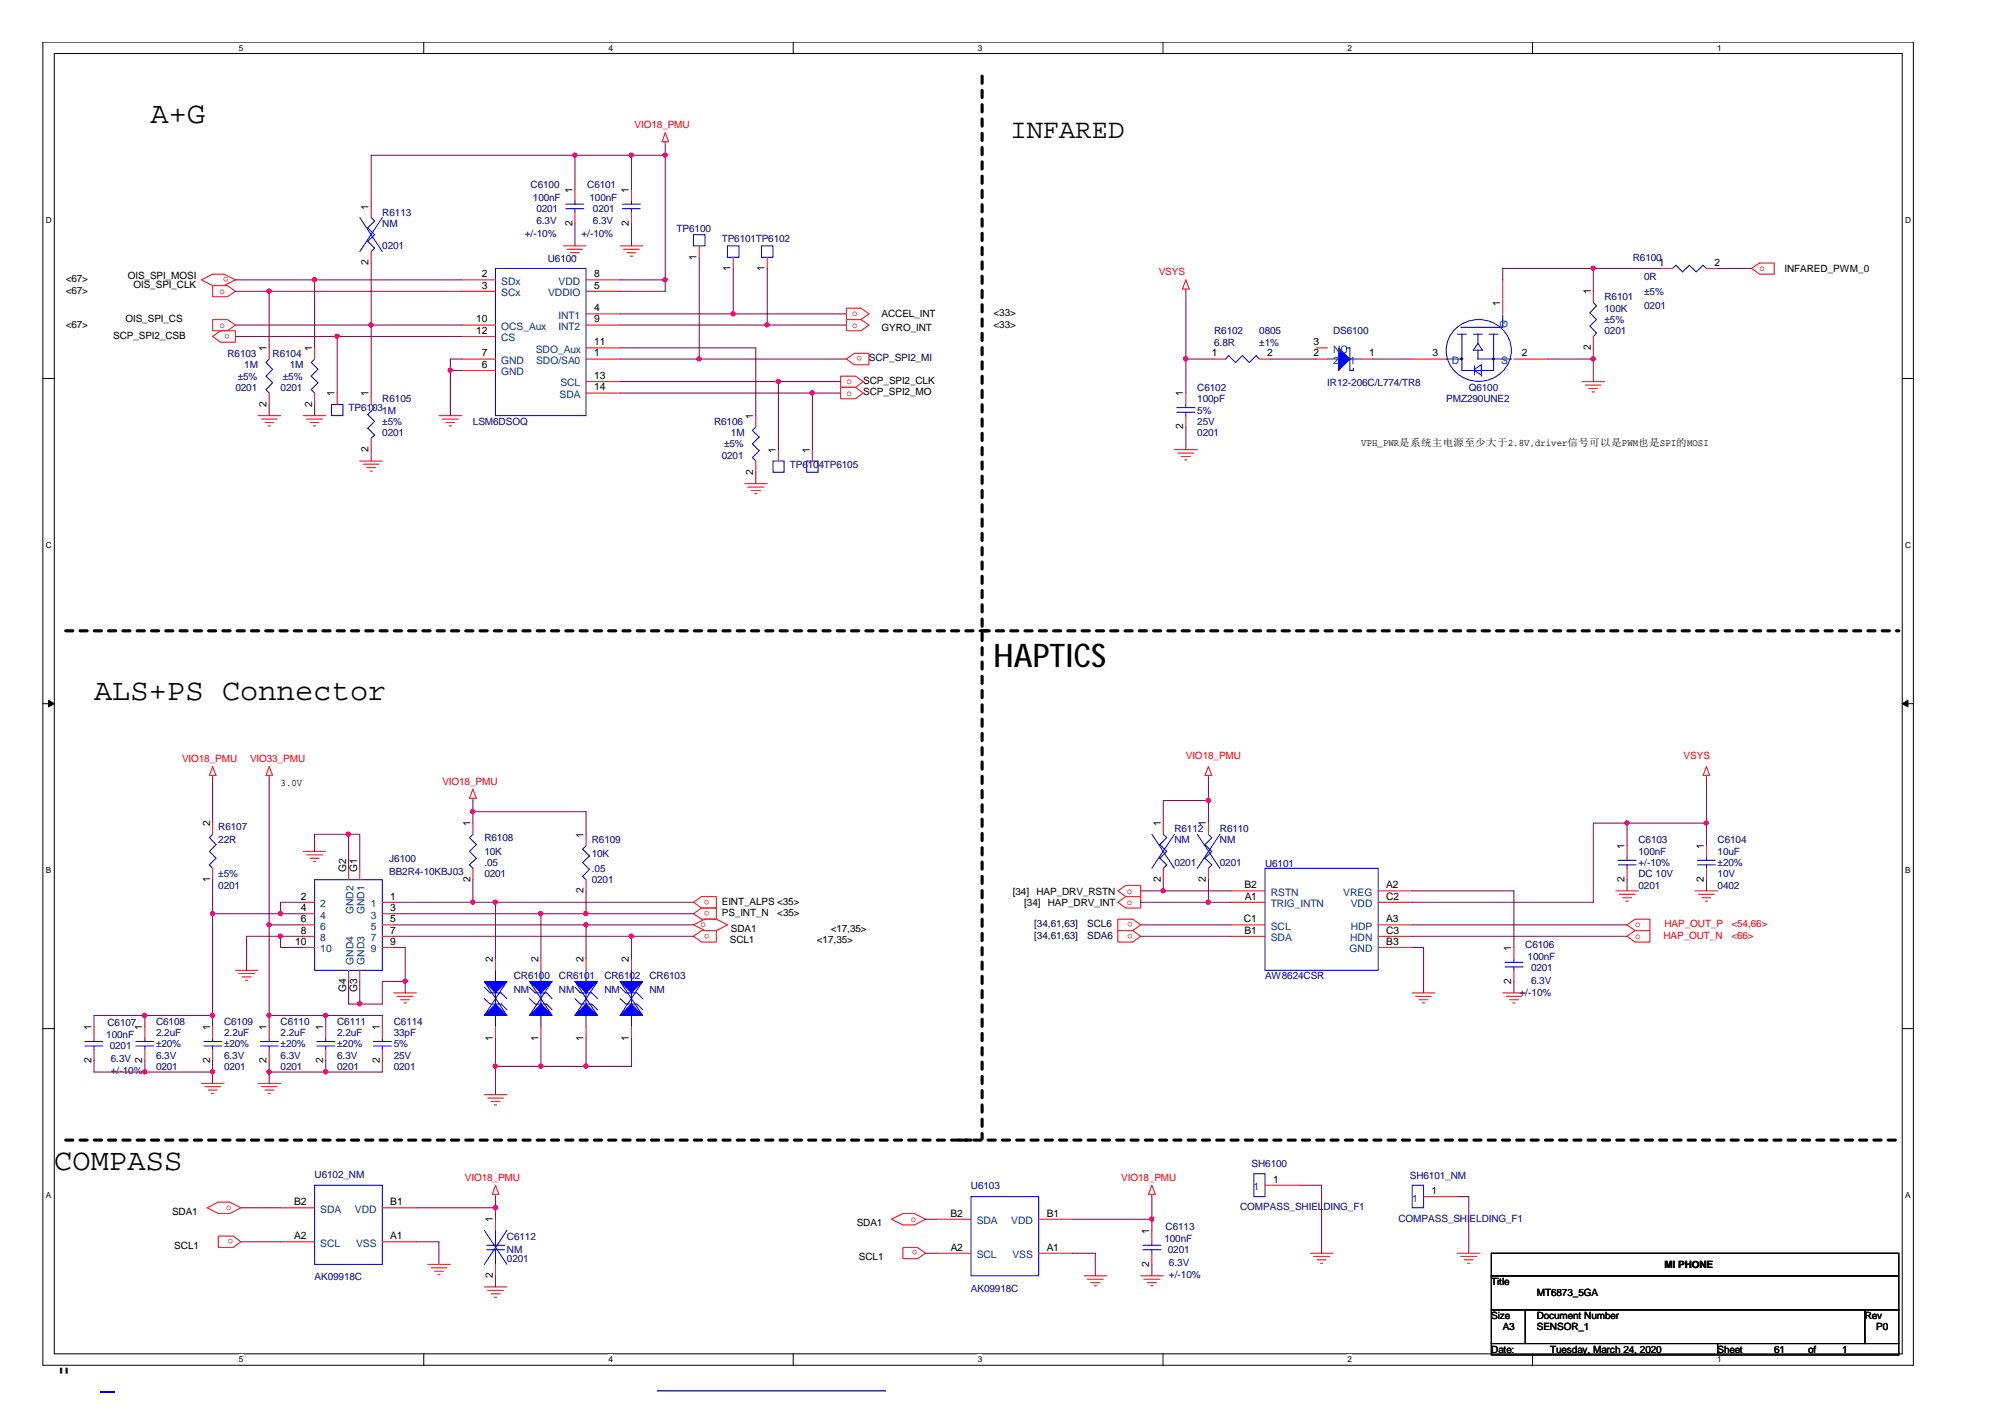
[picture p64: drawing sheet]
<svg xmlns="http://www.w3.org/2000/svg" width="297mm" height="210mm" viewBox="0 0 297 210" stroke-linecap="round" stroke-linejoin="round" font-family="sans-serif">
<defs><g id="words">
<text font-size="4.8" x="147.2" y="98.9">HAPTICS</text>
<g font-size="4.5">
<text x="22.3" y="18.2">A+G</text>
<text x="13.9" y="103.7">ALS+PS Connector</text>
<text x="8" y="173.3">COMPASS</text>
</g>
<text font-size="4.2" x="8.5" y="205.7">&quot;</text>
<text font-size="4" x="149.7" y="20.4">INFARED</text>
<g font-size="1.5" fill="#f00">
<text x="94" y="19">VIO18_PMU</text>
<text x="33.9" y="41.1" transform="rotate(-180 33.9 41.1)">o</text>
<text x="171.7" y="40.8">VSYS</text>
<text x="260.7" y="40.2">o</text>
<text x="32.5" y="43.5">o</text>
<text x="126.2" y="46.9">o</text>
<text x="32.5" y="48.6">o</text>
<text x="34" y="49.5" transform="rotate(-180 34 49.5)">o</text>
<text x="126.2" y="48.6">o</text>
<text x="127.7" y="52.8" transform="rotate(-180 127.7 52.8)">o</text>
<text x="125.4" y="57">o</text>
<text x="125.4" y="58.6">o</text>
<text x="27" y="112.9">VIO18_PMU</text>
<text x="37" y="112.9">VIO33_PMU</text>
<text x="175.7" y="112.4">VIO18_PMU</text>
<text x="249.4" y="112.4">VSYS</text>
<text x="65.5" y="116.2">VIO18_PMU</text>
<text x="103.8" y="137.4">o</text>
<text x="105.1" y="134.9" transform="rotate(-180 105.1 134.9)">o</text>
<text x="105.1" y="133.3" transform="rotate(-180 105.1 133.3)">o</text>
<text x="167" y="132.4">o</text>
<text x="167" y="134">o</text>
<text x="167.8" y="136.6" transform="rotate(-180 167.8 136.6)">o</text>
<text x="242.2" y="137.4">o</text>
<text x="246.6" y="137.3">HAP_OUT_P</text>
<text x="256.5" y="137.3">&lt;54,66&gt;</text>
<text x="105.1" y="138.3" transform="rotate(-180 105.1 138.3)">o</text>
<text x="167.8" y="138.3" transform="rotate(-180 167.8 138.3)">o</text>
<text x="242.2" y="139.1">o</text>
<text x="246.4" y="139">HAP_OUT_N</text>
<text x="256.5" y="139">&lt;66&gt;</text>
<text x="33.5" y="179.3">o</text>
<text x="68.9" y="174.9">VIO18_PMU</text>
<text x="166.1" y="174.9">VIO18_PMU</text>
<text x="34.5" y="183.6" transform="rotate(-180 34.5 183.6)">o</text>
<text x="135" y="181">o</text>
<text x="135.9" y="185.2" transform="rotate(-180 135.9 185.2)">o</text>
</g>
<g font-size="1.5" fill="#000080">
<text x="78.6" y="27.9">C6100</text>
<text x="79" y="29.7">100nF</text>
<text x="87" y="27.9">C6101</text>
<text x="87.3" y="29.7">100nF</text>
<text x="56.6" y="31.9">R6113</text>
<text x="56.6" y="33.6">NM</text>
<text x="77.8" y="35.1">+/-10%</text>
<text x="79.5" y="31.4">0201</text>
<text x="79.5" y="33.2">6.3V</text>
<text x="86.1" y="35.1">+/-10%</text>
<text x="87.8" y="31.4">0201</text>
<text x="87.8" y="33.2">6.3V</text>
<text x="100.2" y="34.4">TP6100</text>
<text x="106.9" y="35.8">TP6101TP6102</text>
<text x="56.6" y="36.9">0201</text>
<text x="81.2" y="38.8">U6100</text>
<text x="241.9" y="38.6">R6100</text>
<text x="243.6" y="41.5">0R</text>
<text x="237.7" y="44.5">R6101</text>
<text x="237.7" y="46.2">100K</text>
<text x="237.7" y="47.9">±5%</text>
<text x="243.6" y="45.8">0201</text>
<text x="243.6" y="43.7">±5%</text>
<text x="33.7" y="52.9">R6103</text>
<text x="40.4" y="52.9">R6104</text>
<text x="179.9" y="49.5">R6102</text>
<text x="179.9" y="51.2">6.8R</text>
<text x="186.6" y="49.5">0805</text>
<text x="186.6" y="51.2">±1%</text>
<text x="197.5" y="49.5">DS6100</text>
<text x="237.7" y="49.5">0201</text>
<text x="34.9" y="57.9">0201</text>
<text x="35.2" y="56.2">±5%</text>
<text x="36.2" y="54.5">1M</text>
<text x="41.6" y="57.9">0201</text>
<text x="41.9" y="56.2">±5%</text>
<text x="42.9" y="54.5">1M</text>
<text x="56.6" y="59.6">R6105</text>
<text x="177.4" y="57.9">C6102</text>
<text x="177.4" y="59.6">100pF</text>
<text x="196.6" y="57.2">IR12-206C/L774/TR8</text>
<text x="214.2" y="59.6">PMZ290UNE2</text>
<text x="217.6" y="57.9">Q6100</text>
<text x="51.6" y="60.9">TP61031M</text>
<text x="56.6" y="62.9">±5%</text>
<text x="56.6" y="64.6">0201</text>
<text x="70.1" y="62.9">LSM6DSOQ</text>
<text x="105.8" y="62.9">R6106</text>
<text x="108.3" y="64.6">1M</text>
<text x="177.4" y="61.3">5%</text>
<text x="177.4" y="62.9">25V</text>
<text x="177.4" y="64.6">0201</text>
<text x="106.9" y="68">0201</text>
<text x="107.3" y="66.3">±5%</text>
<text x="117" y="69.3">TP6104TP6105</text>
<text x="32.3" y="123">R6107</text>
<text x="32.3" y="124.9">22R</text>
<text x="71.8" y="124.6">R6108</text>
<text x="87.7" y="124.9">R6109</text>
<text x="174" y="123.3">R6112</text>
<text x="174" y="124.9">NM</text>
<text x="180.7" y="123.3">R6110</text>
<text x="180.7" y="124.9">NM</text>
<text x="242.7" y="124.9">C6103</text>
<text x="254.5" y="124.9">C6104</text>
<text x="32.3" y="130">±5%</text>
<text x="32.3" y="131.7">0201</text>
<text x="57.7" y="127.6">J6100</text>
<text x="57.7" y="129.6">BB2R4-10KBJ03</text>
<text x="71.8" y="126.6">10K</text>
<text x="71.8" y="128.3">.05</text>
<text x="71.8" y="130">0201</text>
<text x="87.7" y="127">10K</text>
<text x="87.7" y="129.1">.05</text>
<text x="87.7" y="130.8">0201</text>
<text x="174" y="128.3">0201</text>
<text x="180.7" y="128.3">0201</text>
<text x="187.4" y="128.5">U6101</text>
<text x="242.7" y="126.6">100nF</text>
<text x="242.7" y="128.3">+/-10%</text>
<text x="242.7" y="130">DC 10V</text>
<text x="242.7" y="131.7">0201</text>
<text x="254.5" y="126.6">10uF</text>
<text x="254.5" y="128.3">±20%</text>
<text x="254.5" y="131.7">0402</text>
<text x="254.5" y="130">10V</text>
<text x="226" y="140.4">C6106</text>
<text x="226.3" y="142.2">100nF</text>
<text x="226.8" y="143.9">0201</text>
<text x="76.1" y="147.1">NM</text>
<text x="76.1" y="145.1">CR6100</text>
<text x="82.8" y="147.1">NM</text>
<text x="82.8" y="145.1">CR6101</text>
<text x="89.5" y="145.1">CR6102</text>
<text x="89.5" y="147.1">NM</text>
<text x="96.2" y="147.1">NM</text>
<text x="96.2" y="145.1">CR6103</text>
<text x="187.4" y="145.1">AW8624CSR</text>
<text x="225.1" y="147.6">+/-10%</text>
<text x="226.8" y="145.7">6.3V</text>
<text x="15.7" y="153.8">100nF</text>
<text x="15.9" y="151.9">C6107</text>
<text x="16.3" y="155.5">0201</text>
<text x="23.1" y="151.8">C6108</text>
<text x="23.1" y="153.5">2.2uF</text>
<text x="23.1" y="155.1">±20%</text>
<text x="33.2" y="151.8">C6109</text>
<text x="33.2" y="153.5">2.2uF</text>
<text x="33.2" y="155.1">±20%</text>
<text x="41.6" y="151.8">C6110</text>
<text x="41.6" y="153.5">2.2uF</text>
<text x="41.6" y="155.1">±20%</text>
<text x="50" y="151.8">C6111</text>
<text x="50" y="153.5">2.2uF</text>
<text x="50" y="155.1">±20%</text>
<text x="58.3" y="151.8">C6114</text>
<text x="58.3" y="153.5">33pF</text>
<text x="58.3" y="155.1">5%</text>
<text x="16.4" y="157.3">6.3V</text>
<text x="16.4" y="159.1">+/-10%</text>
<text x="23.1" y="156.8">6.3V</text>
<text x="23.1" y="158.5">0201</text>
<text x="33.2" y="156.8">6.3V</text>
<text x="33.2" y="158.5">0201</text>
<text x="41.6" y="156.8">6.3V</text>
<text x="41.6" y="158.5">0201</text>
<text x="50" y="156.8">6.3V</text>
<text x="50" y="158.5">0201</text>
<text x="58.3" y="156.8">25V</text>
<text x="58.3" y="158.5">0201</text>
<text x="185.4" y="172.9">SH6100</text>
<text x="46.6" y="174.4">U6102_NM</text>
<text x="143.8" y="176.1">U6103</text>
<text x="183.7" y="179.3">COMPASS_SHIELDING_F1</text>
<text x="208.9" y="174.6">SH6101_NM</text>
<text x="75.1" y="183.6">C6112</text>
<text x="75.1" y="185.6">NM</text>
<text x="172.5" y="184">100nF</text>
<text x="172.7" y="182.1">C6113</text>
<text x="173" y="185.6">0201</text>
<text x="207.2" y="180.9">COMPASS_SHI</text>
<text x="217.7" y="180.9">ELDING_F1</text>
<text x="46.6" y="189.7">AK09918C</text>
<text x="75.1" y="187">0201</text>
<text x="143.8" y="191.4">AK09918C</text>
<text x="173.2" y="187.5">6.3V</text>
<text x="173.2" y="189.3">+/-10%</text>
</g>
<g font-size="1.5">
<text x="84.8" y="28.5" transform="rotate(-90 84.8 28.5)">1</text>
<text x="93.2" y="28.5" transform="rotate(-90 93.2 28.5)">1</text>
<text x="54.6" y="31" transform="rotate(-90 54.6 31)">1</text>
<text x="84.8" y="33.4" transform="rotate(-90 84.8 33.4)">2</text>
<text x="93.2" y="33.4" transform="rotate(-90 93.2 33.4)">2</text>
<text x="9.7" y="41.8">&lt;67&gt;</text>
<text x="18.9" y="41.3">OIS_SPI_MOSI</text>
<text x="54.6" y="39.3" transform="rotate(-90 54.6 39.3)">2</text>
<text x="71.4" y="41.1">2</text>
<text x="88" y="41.1">8</text>
<text x="103.2" y="38.5" transform="rotate(-90 103.2 38.5)">1</text>
<text x="108.2" y="40.1" transform="rotate(-90 108.2 40.1)">1</text>
<text x="113.3" y="40.1" transform="rotate(-90 113.3 40.1)">1</text>
<text x="245.7" y="39.4">1</text>
<text x="254" y="39.4">2</text>
<text x="264.4" y="40.3">INFARED_PWM_0</text>
<text x="9.7" y="43.5">&lt;67&gt;</text>
<text x="18.6" y="47.7">OIS_SPI_CS</text>
<text x="19.8" y="42.6">OIS_SPI_CLK</text>
<text x="70.5" y="47.8">10</text>
<text x="71.4" y="42.8">3</text>
<text x="88" y="42.8">5</text>
<text x="88" y="46.1">4</text>
<text x="88" y="47.8">9</text>
<text x="130.6" y="47">ACCEL_INT</text>
<text x="147.2" y="46.8">&lt;33&gt;</text>
<text x="222.2" y="45.3" transform="rotate(-90 222.2 45.3)">1</text>
<text x="235.7" y="43.6" transform="rotate(-90 235.7 43.6)">1</text>
<text x="9.7" y="48.5">&lt;67&gt;</text>
<text x="16.8" y="50.2">SCP_SPI2_CSB</text>
<text x="39.5" y="52" transform="rotate(-90 39.5 52)">1</text>
<text x="46.2" y="52" transform="rotate(-90 46.2 52)">1</text>
<text x="70.5" y="49.5">12</text>
<text x="71.4" y="52.8">7</text>
<text x="88" y="51.2">11</text>
<text x="88" y="52.8">1</text>
<text x="130.6" y="49">GYRO_INT</text>
<text x="147.2" y="48.5">&lt;33&gt;</text>
<text x="179.5" y="52.8">1</text>
<text x="187.7" y="52.8">2</text>
<text x="194.6" y="51.2">3</text>
<text x="194.6" y="52.8">2</text>
<text x="202.9" y="52.8">1</text>
<text x="212.2" y="52.8">3</text>
<text x="225.5" y="52.8">2</text>
<text x="235.7" y="51.9" transform="rotate(-90 235.7 51.9)">2</text>
<text x="49.6" y="58.7" transform="rotate(-90 49.6 58.7)">1</text>
<text x="54.6" y="58.7" transform="rotate(-90 54.6 58.7)">1</text>
<text x="71.4" y="54.5">6</text>
<text x="88" y="57.8">14</text>
<text x="88" y="56.1">13</text>
<text x="127.9" y="56.9">SCP_SPI2_CLK</text>
<text x="127.9" y="58.6">SCP_SPI2_MO</text>
<text x="175.3" y="58.7" transform="rotate(-90 175.3 58.7)">1</text>
<text x="39.5" y="60.3" transform="rotate(-90 39.5 60.3)">2</text>
<text x="46.2" y="60.3" transform="rotate(-90 46.2 60.3)">2</text>
<text x="111.6" y="62.1" transform="rotate(-90 111.6 62.1)">1</text>
<text x="175.3" y="63.6" transform="rotate(-90 175.3 63.6)">2</text>
<text x="54.6" y="66.9" transform="rotate(-90 54.6 66.9)">2</text>
<text x="111.6" y="70.3" transform="rotate(-90 111.6 70.3)">2</text>
<text x="114.9" y="67.1" transform="rotate(-90 114.9 67.1)">1</text>
<text x="120" y="67.1" transform="rotate(-90 120 67.1)">1</text>
<text x="201.7" y="66.1">VPH_PWR是系统主电源至少大于2.8V,driver信号可以是PWM也是SPI的MOSI</text>
<text x="41.6" y="116.4">3.0V</text>
<text x="31.1" y="122.4" transform="rotate(-90 31.1 122.4)">2</text>
<text x="69.7" y="122.4" transform="rotate(-90 69.7 122.4)">1</text>
<text x="86.4" y="124.1" transform="rotate(-90 86.4 124.1)">1</text>
<text x="172" y="122.4" transform="rotate(-90 172 122.4)">1</text>
<text x="178.6" y="122.4" transform="rotate(-90 178.6 122.4)">1</text>
<text x="240.7" y="125.8" transform="rotate(-90 240.7 125.8)">1</text>
<text x="252.4" y="125.8" transform="rotate(-90 252.4 125.8)">1</text>
<text x="31.1" y="130.7" transform="rotate(-90 31.1 130.7)">1</text>
<text x="51.3" y="129.1" transform="rotate(-90 51.3 129.1)">G2</text>
<text x="52.9" y="129.1" transform="rotate(-90 52.9 129.1)">G1</text>
<text x="69.7" y="130.7" transform="rotate(-90 69.7 130.7)">2</text>
<text x="172" y="130.7" transform="rotate(-90 172 130.7)">2</text>
<text x="178.6" y="130.7" transform="rotate(-90 178.6 130.7)">2</text>
<text x="184.4" y="131.6">B2</text>
<text x="205.4" y="131.6">A2</text>
<text x="240.7" y="130.7" transform="rotate(-90 240.7 130.7)">2</text>
<text x="252.4" y="130.7" transform="rotate(-90 252.4 130.7)">2</text>
<text x="44.6" y="133.3">2</text>
<text x="44.6" y="135">4</text>
<text x="44.6" y="136.6">6</text>
<text x="57.8" y="133.3">1</text>
<text x="57.8" y="135">3</text>
<text x="57.8" y="136.6">5</text>
<text x="86.4" y="132.3" transform="rotate(-90 86.4 132.3)">2</text>
<text x="106.9" y="134">EINT_ALPS &lt;35&gt;</text>
<text x="106.9" y="135.7">PS_INT_N</text>
<text x="115.2" y="135.7">&lt;35&gt;</text>
<text x="150" y="132.5">[34]</text>
<text x="151.7" y="134.2">[34]</text>
<text x="153.5" y="132.5">HAP_DRV_RSTN</text>
<text x="155.2" y="134.2">HAP_DRV_INT</text>
<text x="184.3" y="136.6">C1</text>
<text x="184.4" y="133.3">A1</text>
<text x="205.4" y="133.3">C2</text>
<text x="205.4" y="136.6">A3</text>
<text x="43.7" y="140">10</text>
<text x="44.6" y="138.3">8</text>
<text x="57.8" y="138.3">7</text>
<text x="57.8" y="140">9</text>
<text x="73" y="142.6" transform="rotate(-90 73 142.6)">2</text>
<text x="79.8" y="142.6" transform="rotate(-90 79.8 142.6)">2</text>
<text x="86.4" y="142.6" transform="rotate(-90 86.4 142.6)">2</text>
<text x="93.2" y="142.6" transform="rotate(-90 93.2 142.6)">2</text>
<text x="108.1" y="139.7">SCL1</text>
<text x="108.3" y="138">SDA1</text>
<text x="121" y="139.7">&lt;17,35&gt;</text>
<text x="123.1" y="138">&lt;17,35&gt;</text>
<text x="184.4" y="138.3">B1</text>
<text x="205.4" y="140">B3</text>
<text x="205.4" y="138.3">C3</text>
<text x="223.9" y="140.9" transform="rotate(-90 223.9 140.9)">1</text>
<text x="51.3" y="147" transform="rotate(-90 51.3 147)">G4</text>
<text x="52.9" y="147" transform="rotate(-90 52.9 147)">G3</text>
<text x="223.9" y="145.8" transform="rotate(-90 223.9 145.8)">2</text>
<text x="13.5" y="152.6" transform="rotate(-90 13.5 152.6)">1</text>
<text x="21.1" y="152.6" transform="rotate(-90 21.1 152.6)">1</text>
<text x="31.1" y="152.6" transform="rotate(-90 31.1 152.6)">1</text>
<text x="39.5" y="152.6" transform="rotate(-90 39.5 152.6)">1</text>
<text x="47.9" y="152.6" transform="rotate(-90 47.9 152.6)">1</text>
<text x="56.3" y="152.6" transform="rotate(-90 56.3 152.6)">1</text>
<text x="73" y="154.1" transform="rotate(-90 73 154.1)">1</text>
<text x="79.8" y="154.1" transform="rotate(-90 79.8 154.1)">1</text>
<text x="86.4" y="154.1" transform="rotate(-90 86.4 154.1)">1</text>
<text x="93.2" y="154.1" transform="rotate(-90 93.2 154.1)">1</text>
<text x="13.5" y="157.5" transform="rotate(-90 13.5 157.5)">2</text>
<text x="21.1" y="157.5" transform="rotate(-90 21.1 157.5)">2</text>
<text x="31.1" y="157.5" transform="rotate(-90 31.1 157.5)">2</text>
<text x="39.5" y="157.5" transform="rotate(-90 39.5 157.5)">2</text>
<text x="47.9" y="157.5" transform="rotate(-90 47.9 157.5)">2</text>
<text x="56.3" y="157.5" transform="rotate(-90 56.3 157.5)">2</text>
<text x="25.5" y="179.9">SDA1</text>
<text x="43.6" y="178.5">B2</text>
<text x="57.8" y="178.5">B1</text>
<text x="188.6" y="175.2">1</text>
<text x="212.1" y="176.9">1</text>
<text x="25.8" y="185">SCL1</text>
<text x="43.6" y="183.6">A2</text>
<text x="57.8" y="183.6">A1</text>
<text x="73" y="181.1" transform="rotate(-90 73 181.1)">1</text>
<text x="126.9" y="181.6">SDA1</text>
<text x="140.8" y="180.2">B2</text>
<text x="140.8" y="185.3">A2</text>
<text x="155.1" y="180.2">B1</text>
<text x="155.1" y="185.3">A1</text>
<text x="170.3" y="182.8" transform="rotate(-90 170.3 182.8)">1</text>
<text x="73" y="189.3" transform="rotate(-90 73 189.3)">2</text>
<text x="127.3" y="186.7">SCL1</text>
<text x="170.3" y="187.7" transform="rotate(-90 170.3 187.7)">2</text>
<text x="220.9" y="190.3">Title</text>
<text x="222.5" y="190.3">le</text>
<text x="227.7" y="192">MT6873_5GA</text>
<text x="246.6" y="187.8">MI PHONE</text>
<text x="251.8" y="187.8">NE</text>
<text x="220.9" y="195.4">Size</text>
<text x="222.2" y="195.4">ze</text>
<text x="222.6" y="197">A3</text>
<text x="227.7" y="195.4">Document Number</text>
<text x="227.7" y="197">SENSOR_1</text>
<text x="233.9" y="197">_1</text>
<text x="238.6" y="195.4">er</text>
<text x="276.3" y="195.4">Rev</text>
<text x="277.3" y="195.4">ev</text>
<text x="278" y="197">P0</text>
<text x="220.9" y="200.4">Date:</text>
<text x="223.2" y="200.4">e:</text>
<text x="229.7" y="200.4">Tuesday,, March 24, 2020</text>
<text x="229.7" y="200.4">Tuesday, March 24, 2020</text>
<text x="229.7" y="200.4">Tu s a</text>
<text x="236" y="200.4">M</text>
<text x="243" y="200.4">2020</text>
<text x="254.5" y="200.4">Sheet</text>
<text x="256.2" y="200.4">eet</text>
<text x="262.8" y="200.4">61</text>
<text x="267.9" y="200.4">of</text>
<text x="272.9" y="200.4">1</text>
</g>
<g font-size="1.5" fill="#004080">
<text x="74.3" y="42.2">SDx</text>
<text x="74.3" y="43.9">SCx</text>
<text x="81.2" y="43.9">VDDIO</text>
<text x="82.8" y="42.2">VDD</text>
<text x="82.8" y="47.2">INT1</text>
<text x="74.3" y="53.9">GND</text>
<text x="74.3" y="48.9">OCS_Aux</text>
<text x="74.3" y="50.6">CS</text>
<text x="79.4" y="52.3">SDO_Aux</text>
<text x="79.4" y="53.9">SDO/SA0</text>
<text x="82.8" y="48.9">INT2</text>
<text x="197.5" y="52.3">NC</text>
<text x="197.5" y="53.9">2</text>
<text x="200" y="53.9">1</text>
<text x="215.1" y="53.9">D</text>
<text x="222.4" y="53.9">S</text>
<text x="223.4" y="48.5" transform="rotate(-90 223.4 48.5)">G</text>
<text x="74.3" y="55.6">GND</text>
<text x="82.9" y="58.9">SDA</text>
<text x="83" y="57.2">SCL</text>
<text x="47.5" y="134.4">2</text>
<text x="47.5" y="136.1">4</text>
<text x="47.5" y="137.7">6</text>
<text x="52.4" y="135.4" transform="rotate(-90 52.4 135.4)">GND2</text>
<text x="54" y="135.4" transform="rotate(-90 54 135.4)">GND1</text>
<text x="54.9" y="134.4">1</text>
<text x="54.9" y="136.1">3</text>
<text x="54.9" y="137.7">5</text>
<text x="188.3" y="132.7">RSTN</text>
<text x="188.3" y="134.4">TRIG_INTN</text>
<text x="188.3" y="137.7">SCL</text>
<text x="199" y="132.7">VREG</text>
<text x="200.1" y="134.4">VDD</text>
<text x="200.1" y="137.7">HDP</text>
<text x="47.5" y="139.4">8</text>
<text x="47.5" y="141.1">10</text>
<text x="52.4" y="142.9" transform="rotate(-90 52.4 142.9)">GND4</text>
<text x="54" y="142.9" transform="rotate(-90 54 142.9)">GND3</text>
<text x="54.9" y="139.4">7</text>
<text x="54.9" y="141.1">9</text>
<text x="188.3" y="139.4">SDA</text>
<text x="199.9" y="141.1">GND</text>
<text x="200" y="139.4">HDN</text>
<text x="47.5" y="179.6">SDA</text>
<text x="52.6" y="179.6">VDD</text>
<text x="185.7" y="176.3">1</text>
<text x="209.2" y="178">1</text>
<text x="47.5" y="184.7">SCL</text>
<text x="52.7" y="184.7">VSS</text>
<text x="144.7" y="181.3">SDA</text>
<text x="149.8" y="181.3">VDD</text>
<text x="144.7" y="186.4">SCL</text>
<text x="150" y="186.4">VSS</text>
</g>
<g font-size="1.5" fill="#000040">
<text x="128.7" y="53.5">SCP_SPI2_MI</text>
<text x="153.2" y="137.3">[34,61,63]</text>
<text x="161.1" y="137.3">SCL6</text>
<text x="153.2" y="139">[34,61,63]</text>
<text x="161.1" y="139">SDA6</text>
</g>
<g font-size="1.2">
<text x="35.4" y="7.5">5</text>
<text x="90.1" y="7.5">4</text>
<text x="144.9" y="7.5">3</text>
<text x="199.6" y="7.5">2</text>
<text x="254.4" y="7.5">1</text>
<text x="6.8" y="33.1">D</text>
<text x="282.2" y="33.1">D</text>
<text x="6.8" y="81.2">C</text>
<text x="282.2" y="81.2">C</text>
<text x="6.8" y="129.4">B</text>
<text x="282.2" y="129.4">B</text>
<text x="6.8" y="177.5">A</text>
<text x="282.2" y="177.5">A</text>
<text x="35.4" y="201.8">5</text>
<text x="90.1" y="201.8">4</text>
<text x="144.9" y="201.8">3</text>
<text x="199.6" y="201.8">2</text>
<text x="254.4" y="201.8">1</text>
</g>
</g></defs>
<path d="M6.3 6.2h277.2v196h-277.2zM8 7.9h273.8v192.6h-273.8z" fill="none" stroke="#000" stroke-width=".15"/>
<g fill="#fff">
<path d="M35.4 6.4h.6v1.4h-.6z"/>
<path d="M35.4 200.7h.6v1.4h-.6z"/>
</g>
<path d="M62.8 6.2v1.7M62.8 200.5v1.7" fill="none" stroke="#000" stroke-width=".15"/>
<g fill="#fff">
<path d="M90.1 6.4h.7v1.4h-.7z"/>
<path d="M90.1 200.7h.7v1.4h-.7z"/>
</g>
<path d="M117.5 6.2v1.7M117.5 200.5v1.7" fill="none" stroke="#000" stroke-width=".15"/>
<g fill="#fff">
<path d="M144.9 6.4h.6v1.4h-.6z"/>
<path d="M144.9 200.7h.6v1.4h-.6z"/>
</g>
<path d="M172.3 6.2v1.7M172.3 200.5v1.7" fill="none" stroke="#000" stroke-width=".15"/>
<g fill="#fff">
<path d="M199.6 6.4h.7v1.4h-.7z"/>
<path d="M199.6 200.7h.7v1.4h-.7z"/>
</g>
<path d="M227 6.2v1.7M227 200.5v1.7" fill="none" stroke="#000" stroke-width=".15"/>
<g fill="#fff">
<path d="M254.4 6.4h.6v1.4h-.6z"/>
<path d="M6.8 31.9h.8v1.4h-.8z"/>
<path d="M254.4 200.7h.6v1.4h-.6z"/>
<path d="M282.2 31.9h.9v1.4h-.9z"/>
<path d="M6.8 80.1h.8v1.4h-.8z"/>
<path d="M282.2 80.1h.9v1.4h-.9z"/>
</g>
<path d="M6.3 56.1h1.7M281.8 56.1h1.7" fill="none" stroke="#000" stroke-width=".15"/>
<g fill="#fff">
<path d="M6.8 128.2h.7v1.4h-.7z"/>
<path d="M282.2 128.2h.8v1.4h-.8z"/>
</g>
<path d="M6.3 104.2h1.7M281.8 104.2h1.7" fill="none" stroke="#000" stroke-width=".15"/>
<g fill="#000" stroke="#000" stroke-width=".15">
<path d="M7.2 103.7l.8 .5-.8 .5z" fill-rule="evenodd"/>
<path d="M281.8 104.2l.9-.5v1z" fill-rule="evenodd"/>
</g>
<g fill="#fff">
<path d="M6.8 176.4h.7v1.4h-.7z"/>
<path d="M282.2 176.4h.8v1.4h-.8z"/>
</g>
<path d="M6.3 152.4h1.7M281.8 152.4h1.7M220.9 185.6h60.4v3.4h-60.4zM220.9 189h60.4v5h-60.4zM220.9 194h5.1v5h-5.1zM220.9 199h33.6v1.7h-33.6zM226 194h50.3v5h-50.3zM254.5 199h26.8v1.7h-26.8zM276.3 194h5v5h-5z" fill="none" stroke="#000" stroke-width=".15"/>
<path d="M145.5 11.3v157.4M9.7 93.4h137.5M145.5 93.4h135.8M9.7 168.9h134.1M142.2 168.9h139.1" fill="none" stroke="#000" stroke-width=".47" stroke-dasharray="1.1 1.1"/>
<g fill="none" stroke="#f00" stroke-width=".15">
<path d="M98.6 19.7l.5 1.3h-1zM55 30.6v1.6M55 37.3v1.7M83.5 36.4h3.3M84 36.9h2.3M84.5 37.4h1.3M85 37.9h.3M85.2 28v1.7M85.2 31.4v1.7M91.9 36.4h3.3M92.4 36.9h2.3M92.9 37.4h1.3"/>
<path d="M93.4 37.9h.3M93.6 28v1.7M93.6 31.4v1.7M98.6 21v.4M103.6 36.4v1.7M108.6 38.1v1.7M113.7 38.1v1.7M246.1 39.8h1.7M252.8 39.8h1.7M259.5 39.8l1.2-.8h2.1v1.6h-2.1zM29.8 41.5l1.7-.9h1.7l1.7 .9-1.7 .8h-1.7zM31.5 42.3h2.2l1.2 .9-1.2 .8h-2.2z"/>
<path d="M31.5 47.3h2.2l1.2 .8-1.2 .9h-2.2zM31.5 49.8l1.2-.8h2.2v1.7h-2.2zM39.9 51.5v1.7M39.9 58.2v1.7M46.6 51.5v1.7M46.6 58.2v1.7M50 58.2v1.7M55 58.2v1.7M68.4 53.2h5M68.4 41.5h5M68.4 43.2h5M68.4 54.9h5"/>
<path d="M68.4 48.1h5M68.4 49.8h5M86.8 56.5h5.1M86.8 53.2h5.1M86.8 41.5h5.1M86.8 43.2h5.1M86.8 46.5h5.1M86.8 48.1h5.1M86.8 51.5h5.1M86.8 58.2h5.1M124.5 55.7h2.2l1.2 .8-1.2 .9h-2.2zM124.5 57.4h2.2l1.2 .8-1.2 .9h-2.2z"/>
<path d="M125.4 45.6h2.2l1.1 .9-1.1 .8h-2.2zM125.4 47.3h2.2l1.1 .8-1.1 .9h-2.2zM125.4 53.2l1.2-.9h2.1v1.7h-2.1zM175.7 41.5l.5 1.3h-1zM175.7 42.8v.4M175.7 58.2v1.7M179.9 53.2h1.7M186.6 53.2h1.7M194.9 53.2h1.7M194.9 51.5h1.7M201.7 53.2h1.6M209.2 53.2h5"/>
<path d="M222.6 41.5v5M224.3 53.2h5M234.4 56.5h3.3M234.9 57h2.3M235.4 57.5h1.3M235.9 58.1h.3M236.1 43.2v1.6M236.1 49.8v1.7M38.2 61.6h3.4M38.7 62.1h2.4M39.2 62.6h1.4M39.7 63.1h.3"/>
<path d="M44.9 61.6h3.4M45.4 62.1h2.4M45.9 62.6h1.4M46.4 63.1h.4M53.3 68.3h3.3M53.8 68.8h2.4M54.3 69.3h1.4M54.8 69.8h.4M55 64.9v1.7M65 61.6h3.4M65.5 62.1h2.4M66 62.6h1.4"/>
<path d="M66.5 63.1h.4M110.3 71.6h3.4M110.8 72.2h2.4M111.3 72.7h1.3M111.8 73.1h.3M112 61.6v1.7M112 68.3v1.6M115.3 66.6v1.7M120.4 66.6v1.7M174 66.6h3.4M174.5 67.1h2.4M175 67.6h1.4"/>
<path d="M175.5 68.1h.4M175.7 61.6v1.7M31.5 113.6l.5 1.3h-1zM31.5 114.9v.3M39.9 113.6l.5 1.3h-1zM39.9 114.9v.3M70.1 116.9l.5 1.4h-1zM70.1 118.3v.3M179 113.6l.5 1.3h-1zM179 114.9v.3M252.8 113.6l.5 1.3h-1zM252.8 114.9v.3"/>
<path d="M31.5 121.9v1.7M31.5 128.6v1.7M44.9 126.1h3.4M44.9 133.7h1.7M44.9 135.4h1.7M44.9 137h1.7M44.9 138.7h1.7M45.4 126.6h2.4M45.9 127.1h1.4M46.4 127.6h.4M51.6 128.6v1.7M53.3 128.6v1.7"/>
<path d="M56.6 133.7h1.7M56.6 135.4h1.7M56.6 137h1.7M56.6 138.7h1.7M70.1 121.9v1.7M70.1 128.6v1.7M86.8 123.6v1.7M86.8 130.3v1.7M102.7 135.4l1.2-.9h2.2v1.7h-2.2zM102.7 138.7l1.2-.8h2.2v1.6h-2.2zM102.7 133.7l1.2-.9h2.2v1.7h-2.2zM102.7 137l1.7-.8h1.7l1.7 .8-1.7 .9h-1.7z"/>
<path d="M165.6 136.2h2.2l1.2 .8-1.2 .9h-2.2zM165.6 137.9h2.2l1.2 .8-1.2 .8h-2.2zM165.6 132l1.2-.8h2.2v1.6h-2.2zM165.6 133.7l1.2-.9h2.2v1.7h-2.2zM172.3 121.9v1.7M172.3 128.6v1.7M179 121.9v1.7M179 128.6v1.7M182.4 132h5M182.4 133.7h5M182.4 137h5M182.4 138.7h5"/>
<path d="M204.2 132h5M204.2 133.7h5M204.2 137h5M204.2 138.7h5M239.4 132h3.3M239.9 132.5h2.3M240.4 133h1.3M240.9 133.5h.3M241 137l1.2-.8h2.2v1.7h-2.2zM241 138.7l1.2-.8h2.2v1.6h-2.2zM241 125.3v1.7M241 128.6v1.7"/>
<path d="M251.1 132h3.4M251.6 132.5h2.4M252.1 133h1.3M252.6 133.5h.4M252.8 125.3v1.7M252.8 128.6v1.7M13.9 152.1v1.7M13.9 155.5v1.6M21.5 152.1v1.7M21.5 155.5v1.6M31.5 152.1v1.7M31.5 155.5v1.6"/>
<path d="M34.9 143.7h3.3M35.3 144.2h2.4M35.9 144.7h1.3M36.4 145.2h.3M39.9 152.1v1.7M39.9 155.5v1.6M44.9 140.3h1.7M48.3 152.1v1.7M48.3 155.5v1.6M51.6 143.7v1.7M53.3 143.7v1.7M56.6 152.1v1.7"/>
<path d="M56.6 155.5v1.6M56.6 140.3h1.7M58.3 147.1h3.4M58.8 147.6h2.4M59.4 148.1h1.3M59.9 148.6h.3M73.4 142v1.7M73.4 152.1v1.7M80.1 142v1.7M80.1 152.1v1.7M86.8 142v1.7M86.8 152.1v1.7"/>
<path d="M93.6 142v1.7M93.6 152.1v1.7M204.2 140.3h5M209.2 147.1h3.4M209.7 147.6h2.3M210.2 148.1h1.3M210.7 148.6h.4M222.6 147.1h3.4M223.1 147.6h2.4M223.6 148.1h1.4M224.1 148.6h.4M224.3 140.3v1.7"/>
<path d="M224.3 143.7v1.7M29.8 160.5h3.4M30.4 161h2.3M30.7 178.9l1.6-.8h1.7l1.7 .8-1.7 .9h-1.7zM30.9 161.5h1.3M31.3 162h.4M38.2 160.5h3.4M38.7 161h2.4M39.2 161.5h1.4M39.7 162h.3M41.6 178.9h5M56.6 178.9h5.1"/>
<path d="M71.8 162.2h3.3M72.3 162.7h2.3M72.8 163.2h1.3M73.2 163.7h.4M73.4 175.6l.5 1.3h-1zM73.4 176.9v.4M170.6 175.6l.6 1.3h-1.1zM170.6 176.9v.4M187.4 175.6h5M210.9 177.3h5M32.3 183.1h2.2l1.2 .9-1.2 .8h-2.2zM41.6 184h5"/>
<path d="M56.6 184h5.1M63.4 187.3h3.3M63.9 187.8h2.3M64.4 188.3h1.3M64.9 188.8h.3M71.8 190.6h3.3M72.3 191.1h2.3M72.8 191.7h1.3M73.2 192.2h.4M73.4 180.6v1.7M73.4 187.3v1.7M132.1 180.6l1.7-.8h1.7l1.6 .8-1.6 .9h-1.7z"/>
<path d="M133.8 184.8h2.1l1.2 .8-1.2 .9h-2.1zM138.8 185.6h5M138.8 180.6h5M153.9 185.6h5M153.9 180.6h5M160.6 189h3.4M161.1 189.5h2.3M161.6 190h1.3M162.1 190.5h.3M169 189h3.3M169.5 189.5h2.3M170 190h1.3"/>
<path d="M170.5 190.5h.3M170.6 182.3v1.7M170.6 185.6v1.7M194.1 185.6h3.4M194.6 186.1h2.4M195.1 186.6h1.4M195.6 187.1h.4M215.9 185.6h3.4M216.4 186.1h2.4M216.9 186.6h1.4M217.4 187.1h.4"/>
</g>
<g fill="#00f" stroke="#00f" stroke-width=".15">
<path d="M91.9 150.4l1.7-1.7 1.6 1.7z" fill-rule="evenodd"/>
<path d="M91.9 145.4h3.3l-1.6 1.7z" fill-rule="evenodd"/>
<path d="M216.4 53h.3v.3h-.3z" fill-rule="evenodd"/>
<path d="M221.1 53h.3v.3h-.3z" fill-rule="evenodd"/>
<path d="M73.4 148.7l1.7 1.7h-3.3z" fill-rule="evenodd"/>
<path d="M71.8 145.4h3.3l-1.7 1.7z" fill-rule="evenodd"/>
<path d="M198.3 51.5l1.7 1.7-1.7 1.7z" fill-rule="evenodd"/>
<path d="M78.4 150.4l1.7-1.7 1.7 1.7z" fill-rule="evenodd"/>
<path d="M78.4 145.4h3.4l-1.7 1.7z" fill-rule="evenodd"/>
<path d="M86.8 148.7l1.7 1.7h-3.3z" fill-rule="evenodd"/>
<path d="M85.2 145.4h3.3l-1.7 1.7z" fill-rule="evenodd"/>
</g>
<g fill="none" stroke="#00f" stroke-width=".15">
<path d="M53.3 32.2l3.3 5.1M55 32.2l.5 .5-1 1.1 1 1-1 .9 1 1.1-.5 .5M56.6 32.2l-3.3 5.1M73.4 39.8h13.4v21.8h-13.4zM83.8 30.2h2.7M83.8 30.9h2.7M85.2 29.7v.5M85.2 30.9v.5M92.2 30.2h2.7M92.2 30.9h2.7M93.6 29.7v.5M93.6 30.9v.5"/>
<path d="M102.7 34.8h1.7v1.6h-1.7zM107.8 36.4h1.7v1.7h-1.7zM112.8 36.4h1.7v1.7h-1.7zM247.8 39.8l.5-.5 1 1 1-1 1 1 1-1 .5 .5M39.9 53.2l-.5 .5 1 1-1 1 1 1-1 1 .5 .5M46.6 53.2l-.5 .5 1 1-1 1 1 1-1 1 .5 .5M49.1 59.9h1.7v1.7h-1.7zM55 59.9l.5 .5-1 1 1 1-1 1 1 1-.5 .5M175.7 59.9v.5M181.6 53.2l.4-.5 1 1 1.1-1 1 1 1-1 .5 .5M196.6 53.2h1.7M199.5 51.9v-.4h.5v3.4h.5v-.4"/>
<path d="M200 53.2h1.7M214.2 53.2h2.4M215.4 49a4.9 4.9 0 0 1 5.2-1.4 4.9 4.9 0 0 1 3.3 4.3 4.8 4.8 0 0 1-4.8 4.6 4.8 4.8 0 0 1-4.9-4.6 4.4 4.4 0 0 1 1.2-2.9zM215.9 49.5h1.4M216.6 49.5v5.4h4.7v-5.4M218.3 49.5h1.3M218.4 54.9l1.1 .7M218.4 54.7l1.1-.7v1.7M218.4 54.2v1.4M218.9 50.9l.7 1h-1.3zM218.9 49.5v1.4M218.9 51.9v1.3h5"/>
<path d="M220.6 49.5h1.4M222.6 46.7v1.8h-6.2M236.1 44.8l.4 .5-1 1 1 1-1 1 1 1-.4 .5M112 63.3l-.5 .5 1 .9-1 1.1 1 1-1 1 .5 .5M114.5 68.3h1.7v1.6h-1.7zM119.5 68.3h1.7v1.6h-1.7zM174.3 60.4h2.7M174.3 61.1h2.7M175.7 61.1v.5M31.5 123.6l-.5 .5 1 1-1 1 1 1-1 1 .5 .5M46.6 130.3h10v13.4h-10zM70.1 123.6l-.5 .5 1 1-1 1 1 1-1 1 .5 .5"/>
<path d="M86.8 125.3l-.5 .5 1 1-1 1 1 1-1 1 .5 .5M170.6 123.6l3.4 5M172.3 123.6l.5 .5-1 1 1 1-1 1 1 1-.5 .5M174 123.6l-3.4 5M177.4 123.6l3.3 5M179 123.6l.5 .5-1 1 1 1-1 1 1 1-.5 .5M180.7 123.6l-3.3 5M187.4 128.6h16.8v15.1h-16.8zM239.7 127.4h2.7M239.7 128.1h2.7M241 127v.4M241 128.1v.5"/>
<path d="M251.5 127.4h2.6M251.5 128.1h2.6M252.8 127v.4M252.8 128.1v.5M12.6 154.3h2.6M12.6 155h2.6M13.9 153.8v.5M13.9 155v.5M20.1 154.3h2.7M20.1 155h2.7M21.5 153.8v.5M21.5 155v.5"/>
<path d="M30.2 154.3h2.7M30.2 155h2.7M31.5 153.8v.5M31.5 155v.5M38.6 154.3h2.6M38.6 155h2.6M39.9 153.8v.5M39.9 155v.5M46.9 154.3h2.7M46.9 155h2.7M48.3 153.8v.5M48.3 155v.5"/>
<path d="M55.3 154.3h2.7M55.3 155h2.7M56.6 153.8v.5M56.6 155v.5M71.8 147.9l.8 .8h1.7l.8 .9M71.8 146.2l.8 .9h1.7l.8 .8M71.8 145.4l3.3 5M73.4 143.7v1.7M73.4 147.1v1.6M73.4 150.4v1.7M75.1 145.4l-3.3 5M78.4 147.9l.9 .8h1.7l.8 .9"/>
<path d="M78.4 146.2l.9 .9h1.7l.8 .8M78.4 145.4l3.4 5M80.1 143.7v1.7M80.1 147.1v1.6M80.1 150.4v1.7M81.8 145.4l-3.4 5M85.2 147.9l.8 .8h1.7l.8 .9M85.2 146.2l.8 .9h1.7l.8 .8M85.2 145.4l3.3 5M86.8 143.7v1.7M86.8 147.1v1.6M86.8 150.4v1.7"/>
<path d="M88.5 145.4l-3.3 5M91.9 147.9l.8 .8h1.7l.8 .9M91.9 146.2l.8 .9h1.7l.8 .8M91.9 145.4l3.3 5M93.6 143.7v1.7M93.6 147.1v1.6M93.6 150.4v1.7M95.2 145.4l-3.3 5M223 142.6h2.6M223 143.2h2.6M224.3 142v.6M224.3 143.2v.5"/>
<path d="M46.6 175.6h10v11.7h-10zM143.8 177.3h10.1v11.7h-10.1zM185.8 173.9h1.6v3.4h-1.6zM209.2 175.6h1.7v3.3h-1.7zM71.8 182.3l3.3 5M72.1 184.5h2.7M72.1 185.1h2.7M73.4 182.3v2.2M73.4 185.1v2.2M75.1 182.3l-3.3 5M169.3 184.5h2.7M169.3 185.1h2.7"/>
<path d="M170.6 184v.5M170.6 185.1v.5"/>
</g>
<g fill="none" stroke="#800040" stroke-width=".15">
<path d="M55 39v19.2M85.2 23v5M85.2 33.1v3.3M93.6 23v5M93.6 33.1v3.3M98.6 21.4v21.8h-6.7M98.6 23h-43.6v7.6M103.6 38.1v15.1M108.6 39.8v6.7M113.7 39.8v8.3M236.1 39.8v3.4M246.1 39.8h-23.5v1.7"/>
<path d="M254.5 39.8h5M34.9 41.5h33.5M34.9 43.2h33.5M34.9 48.1h33.5M34.9 49.8h33.5M39.9 43.2v8.3M39.9 59.9v1.7M46.6 41.5v10M46.6 59.9v1.7M50 49.8v8.4M66.7 54.9h1.7M68.4 53.2h-1.7v8.4"/>
<path d="M91.9 53.2h33.5M91.9 41.5h6.7M91.9 46.5h33.5M91.9 48.1h33.5M91.9 51.5h20.1v10.1M91.9 56.5h32.6M91.9 58.2h32.6M115.3 56.5v10.1M120.4 58.2v8.4M175.7 43.2v15M175.7 53.2h4.2M188.3 53.2h6.6"/>
<path d="M203.3 53.2h5.9M229.3 53.2h6.8M236.1 51.5v5M55 66.6v1.7M112 69.9v1.7M175.7 63.3v3.3M31.5 115.2v6.7M39.9 115.2v36.9M70.1 118.6v3.3M179 115.2v6.7M179 118.6h-6.7v3.3M252.8 115.2v10.1"/>
<path d="M31.5 135.4h13.4M31.5 130.3v21.8M39.9 137h5M41.6 138.7v1.6h3.3M44.9 133.7h-3.3v1.7M44.9 138.7h-8.4v5M46.6 126.1v-2.5h6.7v5M51.6 123.6v5M58.3 135.4h44.4M58.3 137h44.4M58.3 133.7h44.4M58.3 138.7h44.4"/>
<path d="M70.1 120.2h16.7v3.4M70.1 130.3v3.4M73.4 133.7v8.3M80.1 135.4v6.6M86.8 132v3.4M86.8 137v5M93.6 138.7v3.3M169 137h13.4M169 133.7h13.4M169 138.7h13.4M169 132h13.4M172.3 130.3v1.7"/>
<path d="M179 130.3v3.4M209.2 137h31.8M209.2 138.7h31.8M209.2 132h15.1v8.3M241 121.9v3.4M241 130.3v1.7M252.8 121.9h-16.7v11.8h-26.9M252.8 130.3v1.7M13.9 157.1v1.7h17.6M21.5 150.4v1.7M21.5 157.1v1.7M31.5 157.1v3.4"/>
<path d="M31.5 150.4h-17.6v1.7M39.9 157.1v3.4M39.9 150.4h16.7v1.7M48.3 150.4v1.7M48.3 157.1v1.7M51.6 145.4v3.3h5v-3.3h3.4M53.3 145.4v3.3M56.6 157.1v1.7h-16.7M58.3 140.3h1.7v6.8M73.4 153.8v8.4M80.1 153.8v4.2M86.8 153.8v4.2"/>
<path d="M93.6 153.8v4.2h-20.2M209.2 140.3h1.7v6.8M224.3 145.4v1.7M35.7 178.9h5.9M61.7 178.9h11.7M73.4 177.3v3.3M170.6 177.3v5M192.4 175.6h3.4v10M215.9 177.3h1.7v8.3M35.7 184h5.9M61.7 184h3.3v3.3M73.4 189v1.6"/>
<path d="M137.1 185.6h1.7M137.1 180.6h1.7M158.9 185.6h3.4v3.4M158.9 180.6h11.7M170.6 187.3v1.7"/>
</g>
<g fill="#f0f" stroke="#f0f" stroke-width=".15">
<circle cx="170.6" cy="180.6" r=".32"/>
<circle cx="73.4" cy="178.9" r=".32"/>
<circle cx="236" cy="39.7" r=".32"/>
<circle cx="236" cy="53.2" r=".32"/>
<circle cx="70" cy="120.2" r=".32"/>
<circle cx="86.8" cy="135.3" r=".32"/>
<circle cx="80.1" cy="135.3" r=".32"/>
<circle cx="86.8" cy="137" r=".32"/>
<circle cx="70" cy="133.6" r=".32"/>
<circle cx="93.5" cy="138.7" r=".32"/>
<circle cx="31.5" cy="135.3" r=".32"/>
<circle cx="41.5" cy="135.3" r=".32"/>
<circle cx="39.9" cy="137" r=".32"/>
<circle cx="41.5" cy="138.7" r=".32"/>
<circle cx="51.6" cy="123.6" r=".32"/>
<circle cx="175.7" cy="53.2" r=".32"/>
<circle cx="53.3" cy="148.7" r=".32"/>
<circle cx="60" cy="145.4" r=".32"/>
<circle cx="39.9" cy="150.4" r=".32"/>
<circle cx="48.2" cy="150.4" r=".32"/>
<circle cx="48.2" cy="158.8" r=".32"/>
<circle cx="39.9" cy="158.8" r=".32"/>
<circle cx="21.4" cy="150.4" r=".32"/>
<circle cx="31.5" cy="150.4" r=".32"/>
<circle cx="21.4" cy="158.8" r=".32"/>
<circle cx="31.5" cy="158.8" r=".32"/>
<circle cx="93.5" cy="23" r=".32"/>
<circle cx="98.5" cy="41.4" r=".32"/>
<circle cx="98.5" cy="23" r=".32"/>
<circle cx="46.6" cy="41.4" r=".32"/>
<circle cx="39.9" cy="43.1" r=".32"/>
<circle cx="108.6" cy="46.5" r=".32"/>
<circle cx="55" cy="48.1" r=".32"/>
<circle cx="113.6" cy="48.1" r=".32"/>
<circle cx="49.9" cy="49.8" r=".32"/>
<circle cx="103.6" cy="53.2" r=".32"/>
<circle cx="66.7" cy="54.9" r=".32"/>
<circle cx="115.3" cy="56.5" r=".32"/>
<circle cx="120.3" cy="58.2" r=".32"/>
<circle cx="252.8" cy="121.9" r=".32"/>
<circle cx="241" cy="121.9" r=".32"/>
<circle cx="73.4" cy="133.6" r=".32"/>
<circle cx="73.4" cy="157.9" r=".32"/>
<circle cx="80.1" cy="157.9" r=".32"/>
<circle cx="86.8" cy="157.9" r=".32"/>
<circle cx="179" cy="133.6" r=".32"/>
<circle cx="172.3" cy="131.9" r=".32"/>
<circle cx="179" cy="118.6" r=".32"/>
<circle cx="85.2" cy="23" r=".32"/>
</g>
<path d="M14.8 206.2h2.1" fill="none" stroke="#00f" stroke-width=".21"/>
<path d="M97.4 206h33.8" fill="none" stroke="#00f" stroke-width=".18"/>
<use href="#words"/>
</svg>
